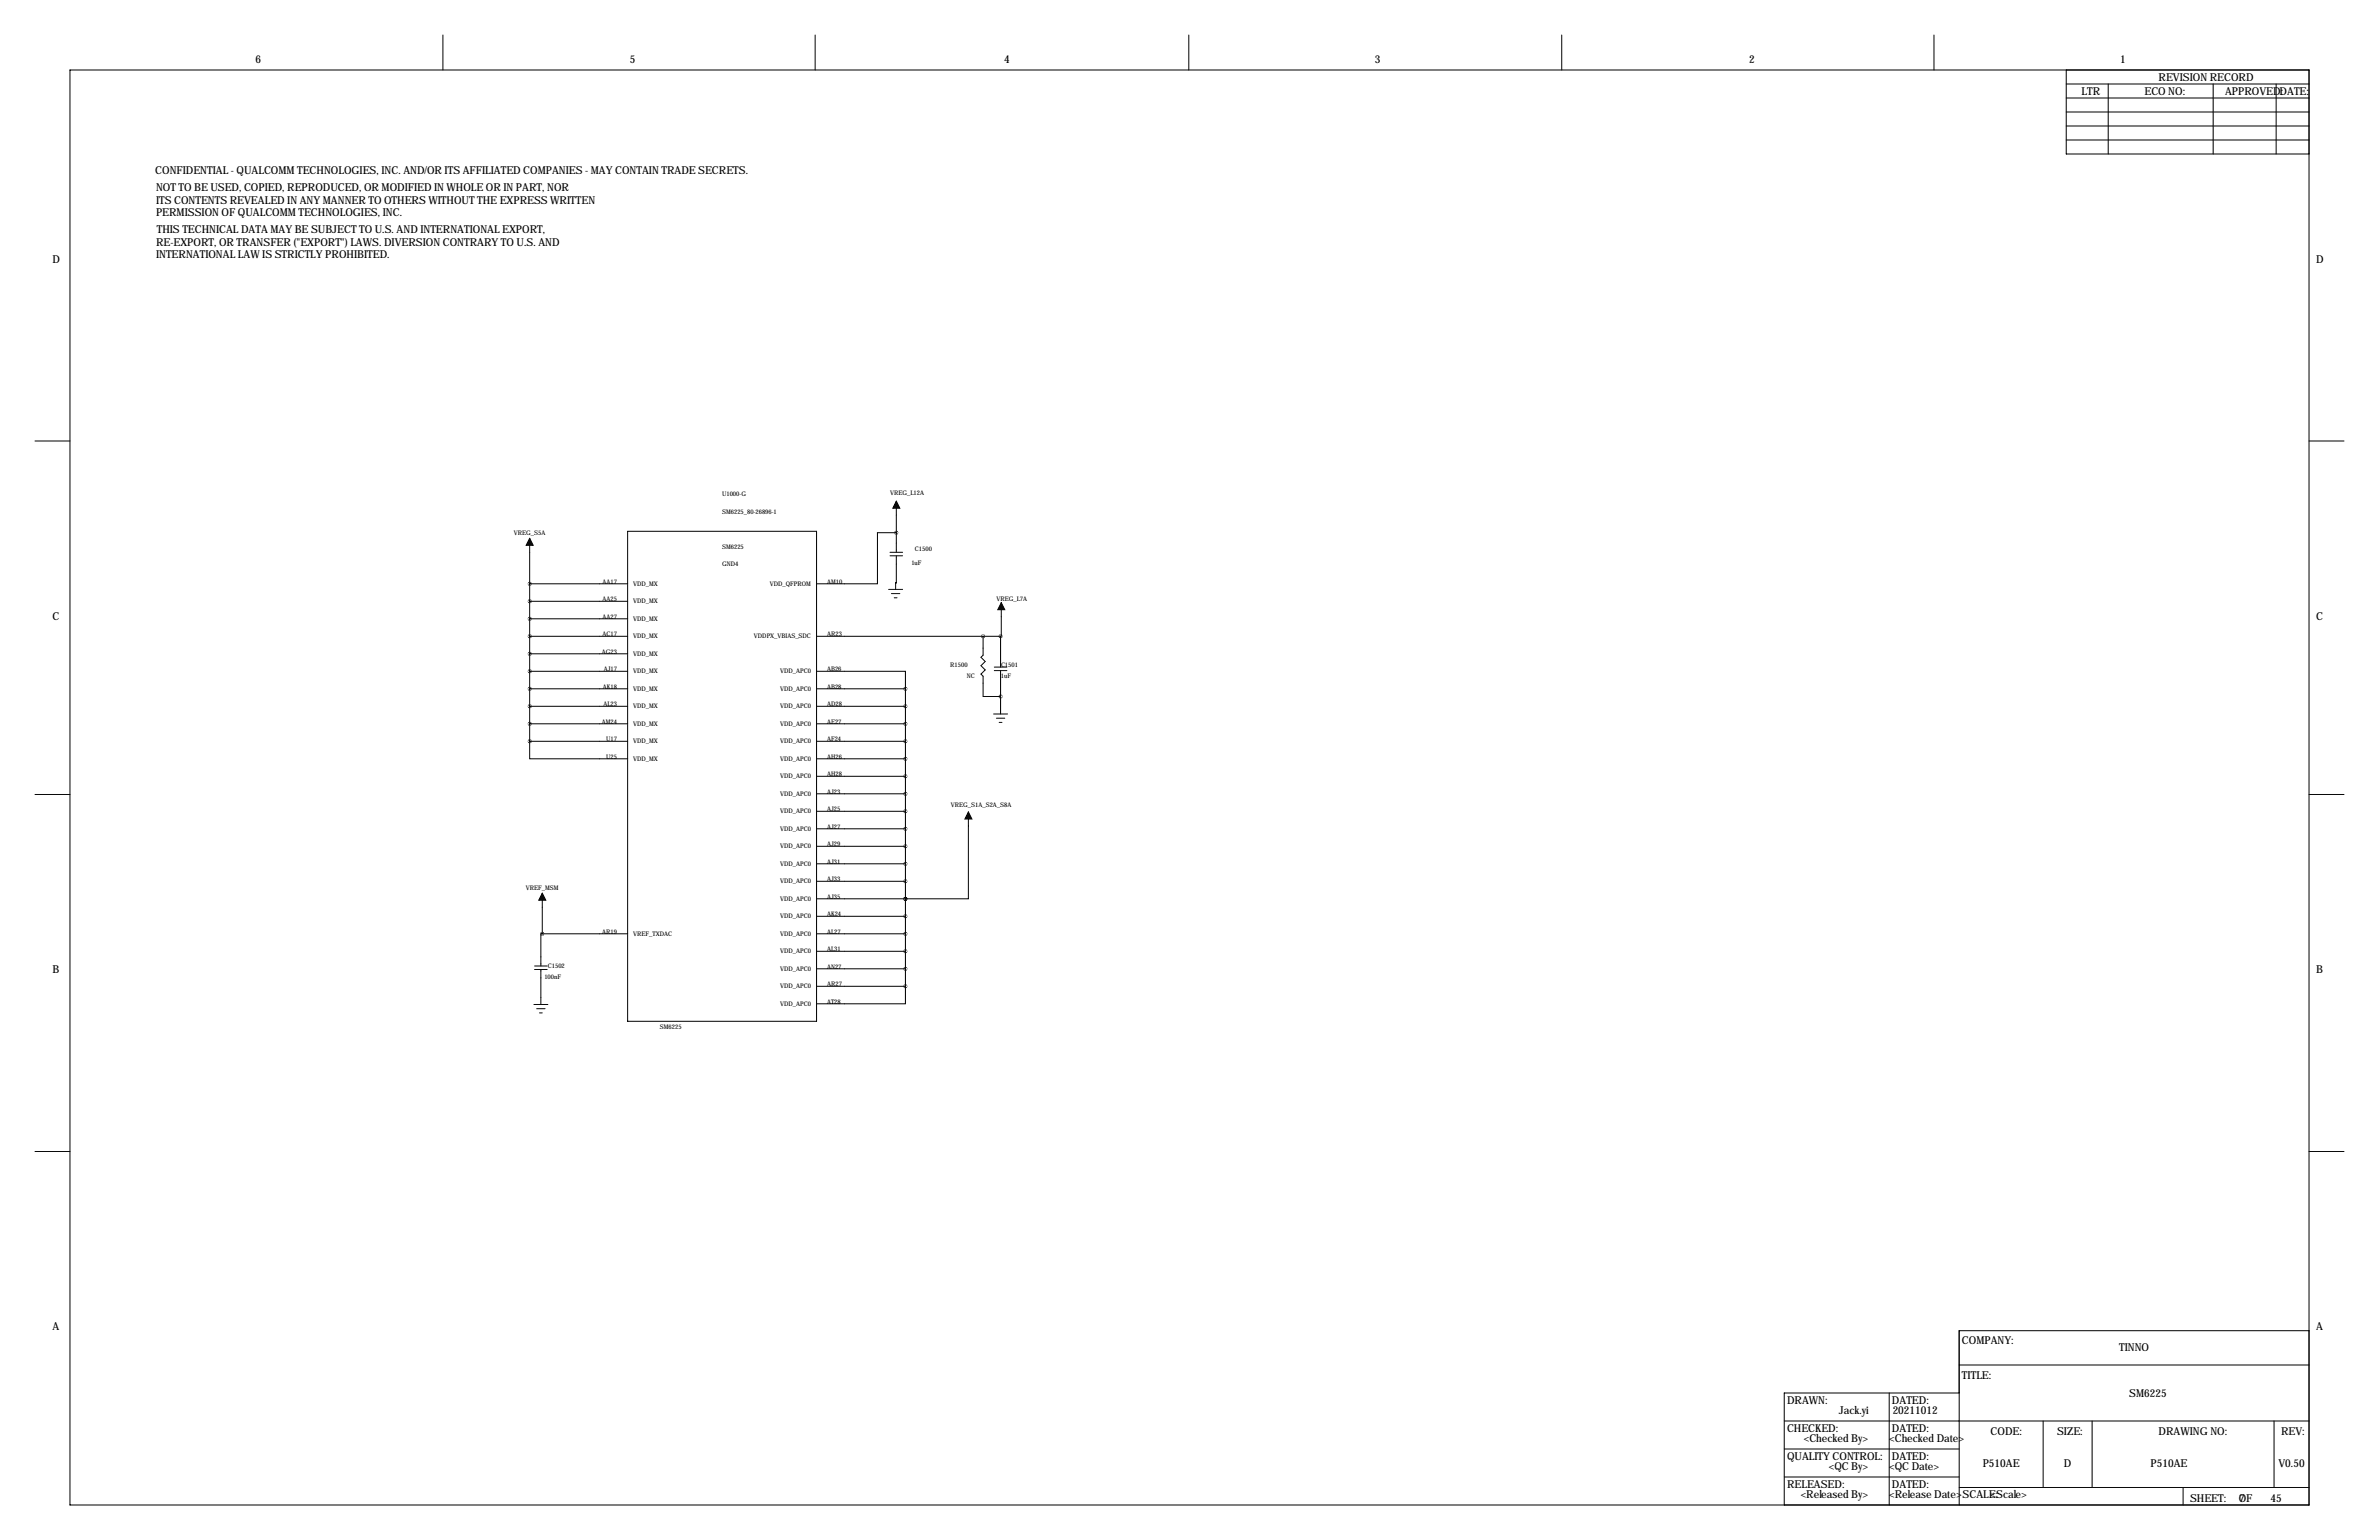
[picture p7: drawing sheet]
<svg xmlns="http://www.w3.org/2000/svg" width="864mm" height="559mm" viewBox="0 0 864 559" stroke-linecap="round" stroke-linejoin="round" font-family="sans-serif">
<defs><g id="words">
<g font-size="4">
<text x="92.7" y="22.9">6</text>
<text x="228.6" y="22.9">5</text>
<text x="364.5" y="22.9">4</text>
<text x="499.1" y="22.9">3</text>
<text x="635" y="22.9">2</text>
<text x="769.6" y="22.9">1</text>
<text x="783.6" y="29.2">REVISION RECORD</text>
<text x="755.6" y="34.3">LTR</text>
<text x="778.5" y="34.3">ECO NO:</text>
<text x="807.7" y="34.3">APPROVED:DATE:</text>
<text x="56.4" y="63.2">CONFIDENTIAL - QUALCOMM TECHNOLOGIES, INC. AND/OR ITS AFFILIATED COMPANIES - MAY CONTAIN TRADE SECRETS.</text>
<text x="56.6" y="69.3">NOT TO BE USED, COPIED, REPRODUCED, OR MODIFIED IN W</text>
<text x="165.5" y="69.3">HOLE OR IN PART, NOR</text>
<text x="56.6" y="73.9">ITS CONTENTS REVEALED IN ANY MANNER TO OTHERS W</text>
<text x="158.9" y="73.9">ITHOUT THE EXPRESS W</text>
<text x="203.2" y="73.9">RITTEN</text>
<text x="56.6" y="78.5">PERMISSION OF QUALCOMM TECHNOLOGIES, INC.</text>
<text x="56.6" y="89.2">RE-EXPORT, OR TRANSFER (&quot;EXPORT&quot;) LAW</text>
<text x="56.9" y="84.6">THIS TECHNICAL DATA MAY BE SUBJECT TO U.S. AND INTERNATIONAL EXPORT,</text>
<text x="135.1" y="89.2">S. DIVERSION CONTRARY TO U.S. AND</text>
<text x="19" y="95.3">D</text>
<text x="56.6" y="93.7">INTERNATIONAL LAWIS STRICTLY PROHIBITED.</text>
<text x="840.7" y="95.3">D</text>
<text x="19" y="224.8">C</text>
<text x="840.7" y="224.8">C</text>
<text x="19" y="353.1">B</text>
<text x="840.7" y="353.1">B</text>
<text x="19" y="482.6">A</text>
<text x="840.7" y="482.6">A</text>
<text x="712.2" y="487.7">COMPANY:</text>
<text x="769.2" y="490.3">TINNO</text>
<text x="712.2" y="500.4">TITLE:</text>
<text x="648.7" y="509.3">DRAW</text>
<text x="660.1" y="509.3">N:</text>
<text x="686.8" y="509.3">DATED:</text>
<text x="773" y="506.8">SM6225</text>
<text x="667.5" y="513.1">Jack.yi</text>
<text x="687.1" y="513.1">20211012</text>
<text x="648.7" y="519.4">CHECKED:</text>
<text x="686.8" y="519.4">DATED:</text>
<text x="722.6" y="520.7">CODE:</text>
<text x="746.8" y="520.7">SIZE:</text>
<text x="783.6" y="520.7">DRAW</text>
<text x="794.9" y="520.7">ING NO:</text>
<text x="828" y="520.7">REV:</text>
<text x="654.8" y="523.3">&lt;Checked By&gt;</text>
<text x="685.8" y="523.3">&lt;Checked Date&gt;</text>
<text x="648.7" y="529.6">QUALITY CONTROL:</text>
<text x="663.9" y="533.5">&lt;QC By&gt;</text>
<text x="685.8" y="533.5">&lt;QC Date&gt;</text>
<text x="686.8" y="529.6">DATED:</text>
<text x="719.7" y="532.2">P510AE</text>
<text x="749.2" y="532.2">D</text>
<text x="780.7" y="532.2">P510AE</text>
<text x="827.1" y="532.2">V0.50</text>
<text x="648.7" y="539.8">RELEASED:</text>
<text x="686.8" y="539.8">DATED:</text>
<text x="653.7" y="543.6">&lt;Released By&gt;</text>
<text x="685.8" y="543.6">&lt;Release Date&gt;SCALE:</text>
<text x="722.6" y="543.6">&lt;Scale&gt;</text>
<text x="795" y="544.8">SHEET:</text>
<text x="812.7" y="544.8">OF</text>
<text x="812.8" y="544.9">7</text>
<text x="824.2" y="544.9">45</text>
</g>
<g font-size="2.3">
<text x="323.1" y="179.6">VREG_L12A</text>
<text x="262.1" y="180.1">U1000-G</text>
<text x="262.1" y="186.4">SM6225_80-26896-1</text>
<text x="186.5" y="194.1">VREG_S5A</text>
<text x="262.1" y="199.1">SM6225</text>
<text x="332.1" y="199.9">C1500</text>
<text x="262.1" y="205.5">GND4</text>
<text x="330.8" y="205">1uF</text>
<text x="218.8" y="211.8">AA17</text>
<text x="229.9" y="212.6">VDD_MX</text>
<text x="279.5" y="212.6">VDD_QFPROM</text>
<text x="300.2" y="211.8">AM10</text>
<text x="218.8" y="218.2">AA25</text>
<text x="229.9" y="219">VDD_MX</text>
<text x="361.7" y="218.2">VREG_L7A</text>
<text x="218.8" y="224.5">AA27</text>
<text x="229.9" y="225.3">VDD_MX</text>
<text x="218.8" y="230.9">AC17</text>
<text x="229.9" y="231.7">VDD_MX</text>
<text x="273.7" y="231.7">VDDPX_VBIAS_SDC</text>
<text x="300.2" y="230.9">AR23</text>
<text x="218.5" y="237.2">AG23</text>
<text x="229.9" y="238">VDD_MX</text>
<text x="219.2" y="243.6">AJ17</text>
<text x="229.9" y="244.4">VDD_MX</text>
<text x="283.2" y="244.4">VDD_APC0</text>
<text x="300.2" y="243.6">AB26</text>
<text x="344.9" y="242.1">R1500</text>
<text x="350.9" y="245.9">NC</text>
<text x="363.3" y="245.9">1uF</text>
<text x="363.4" y="242.1">C1501</text>
<text x="218.9" y="249.9">AK18</text>
<text x="229.9" y="250.7">VDD_MX</text>
<text x="283.2" y="250.7">VDD_APC0</text>
<text x="300.2" y="249.9">AB28</text>
<text x="219" y="256.3">AL23</text>
<text x="229.9" y="257.1">VDD_MX</text>
<text x="283.2" y="257.1">VDD_APC0</text>
<text x="300.2" y="256.3">AD28</text>
<text x="218.5" y="262.6">AM24</text>
<text x="229.9" y="263.4">VDD_MX</text>
<text x="283.2" y="263.4">VDD_APC0</text>
<text x="300.2" y="262.6">AE27</text>
<text x="220.1" y="269">U17</text>
<text x="229.9" y="269.8">VDD_MX</text>
<text x="283.2" y="269.8">VDD_APC0</text>
<text x="300.2" y="269">AF24</text>
<text x="220.1" y="275.3">U25</text>
<text x="300.2" y="275.3">AH26</text>
<text x="229.9" y="276.1">VDD_MX</text>
<text x="283.2" y="276.1">VDD_APC0</text>
<text x="300.2" y="281.7">AH28</text>
<text x="283.2" y="282.5">VDD_APC0</text>
<text x="283.2" y="288.8">VDD_APC0</text>
<text x="300.2" y="288">AJ23</text>
<text x="345.2" y="292.9">VREG_S1A_S2A_S8A</text>
<text x="283.2" y="295.2">VDD_APC0</text>
<text x="300.2" y="294.4">AJ25</text>
<text x="283.2" y="301.5">VDD_APC0</text>
<text x="300.2" y="300.7">AJ27</text>
<text x="283.2" y="307.9">VDD_APC0</text>
<text x="300.2" y="307.1">AJ29</text>
<text x="283.2" y="314.2">VDD_APC0</text>
<text x="300.2" y="313.4">AJ31</text>
<text x="190.9" y="322.8">VREF_MSM</text>
<text x="283.2" y="320.6">VDD_APC0</text>
<text x="300.2" y="319.8">AJ33</text>
<text x="283.2" y="326.9">VDD_APC0</text>
<text x="300.2" y="326.1">AJ35</text>
<text x="283.2" y="333.3">VDD_APC0</text>
<text x="300.2" y="332.5">AK24</text>
<text x="218.6" y="338.8">AR19</text>
<text x="229.9" y="339.6">VREF_TXDAC</text>
<text x="283.2" y="339.6">VDD_APC0</text>
<text x="300.2" y="338.8">AL27</text>
<text x="283.2" y="346">VDD_APC0</text>
<text x="300.2" y="345.2">AL31</text>
<text x="198.9" y="351.3">C1502</text>
<text x="283.2" y="352.3">VDD_APC0</text>
<text x="300.2" y="351.5">AN27</text>
<text x="197.6" y="355.1">100nF</text>
<text x="283.2" y="358.7">VDD_APC0</text>
<text x="300.2" y="357.9">AR27</text>
<text x="283.2" y="365">VDD_APC0</text>
<text x="300.2" y="364.2">AT28</text>
<text x="239.5" y="373.4">SM6225</text>
</g>
</g></defs>
<g fill="none" stroke="#000" stroke-width=".36">
<path d="M160.8 12.7v12.7M295.9 12.7v12.7M431.5 12.7v12.7M566.9 12.7v12.7M702.1 12.7v12.7M25.4 25.4h812.8v520.7h-812.8zM750.1 35.6h88.1M750.1 30.5h88.1M750.1 25.4v30.5h88.1M765.3 30.5v25.4M803.4 30.5v25.4M826.3 30.5v25.4"/>
<path d="M750.1 50.8h88.1M750.1 45.7h88.1M750.1 40.6h88.1M12.7 160h12.7M838.2 160h12.7M192.3 195.3v73.7M227.8 192.8h68.6v177.8h-68.6zM325.4 193.3h-6.9v18.5h-22.1M325.4 181.9v18.5M227.8 211.8h-35.5M227.8 218.2h-35.5M322.6 213.9h5.1"/>
<path d="M323.1 200.4h4.6M323.1 201.7h4.6M323.6 215.4h3M324.6 216.9h1M325.4 201.7v9.9l-.3-.3v2.6M363.5 218.7v12.2h-.3M227.8 230.9h-35.5M227.8 224.5h-35.5M227.8 237.2h-35.5M296.4 230.9h66.8M356.9 230.9v6.8l-.8 .8 1.5 1.5-1.5 1.6 1.5 1.5-1.5 1.5 .8 .8v7.3h6.3M363.2 230.9v11.2"/>
<path d="M227.8 243.6h-35.5M227.8 249.9h-35.5M227.8 256.3h-35.5M296.4 243.6h32.3v6.3M296.4 249.9h32.3M296.4 256.3h32.3M328.7 249.9v108M360.7 259.1h5.1M360.9 242.1h4.6M360.9 243.3h4.6M363.2 243.3v15.8M192.3 269v6.3h35.5"/>
<path d="M227.8 262.6h-35.5M227.8 269h-35.5M296.4 262.6h32.3M296.4 269h32.3M296.4 275.3h32.3M361.7 260.6h3M362.7 262.1h1M12.7 288.3h12.7M296.4 281.7h32.3M296.4 288h32.3M296.4 294.4h32.3M351.5 294.6v31.5h-22.8"/>
<path d="M838.2 288.3h12.7M296.4 300.7h32.3M296.4 307.1h32.3M296.4 313.4h32.3M296.4 319.8h32.3M196.8 338.8h-.5v11.7M196.8 324.1v14.7M227.8 338.8h-31M296.4 338.8h32.3M296.4 326.1h32.3M296.4 332.5h32.3M328.7 326.1h.1"/>
<path d="M194.1 350.5h4.5M194.1 351.8h4.5M196.3 351.8v12.7M296.4 345.2h32.3M296.4 351.5h32.3M296.4 357.9h32.3M328.7 357.9v6.3h-32.3M193.8 364.5h5.1M194.8 366h3.1M195.8 367.5h1M12.7 417.8h12.7M838.2 417.8h12.7"/>
<path d="M711.2 495.3h127M838.2 482.9h-127v63.2M647.7 515.6h190.5M685.8 505.5v40.6M711.2 505.5h-63.5v40.6M741.7 515.6v24.1M759.5 515.6v24.1M825.5 515.6v24.1M647.7 535.9h63.5M647.7 525.8h63.5M711.2 539.8h127M792.5 539.8v6.3"/>
</g>
<path d="M192.3 195.3l1.2 2.6h-2.5zM325.4 181.9l1.2 2.5h-2.5zM363.5 218.7l1.2 2.5h-2.5zM351.5 294.6l1.3 2.6h-2.5zM196.8 324.1l1.3 2.5h-2.5z" fill="#000" stroke="#000" stroke-width=".36"/>
<path d="M325.3 193.3a.05 .05 0 0 0 .1 0 .05 .05 0 0 0-.1 0zM328.6 326.1a.05 .05 0 0 0 .1 0 .05 .05 0 0 0-.1 0zM328.6 319.8a.05 .05 0 0 0 .1 0 .05 .05 0 0 0-.1 0zM328.6 332.5a.05 .05 0 0 0 .1 0 .05 .05 0 0 0-.1 0zM328.6 338.8a.05 .05 0 0 0 .1 0 .05 .05 0 0 0-.1 0zM328.6 313.4a.05 .05 0 0 0 .1 0 .05 .05 0 0 0-.1 0zM328.6 307.1a.05 .05 0 0 0 .1 0 .05 .05 0 0 0-.1 0zM328.6 300.7a.05 .05 0 0 0 .1 0 .05 .05 0 0 0-.1 0zM328.6 294.4a.05 .05 0 0 0 .1 0 .05 .05 0 0 0-.1 0zM328.6 288a.05 .05 0 0 0 .1 0 .05 .05 0 0 0-.1 0zM328.6 281.7a.05 .05 0 0 0 .1 0 .05 .05 0 0 0-.1 0zM328.6 275.3a.05 .05 0 0 0 .1 0 .05 .05 0 0 0-.1 0zM328.6 269a.05 .05 0 0 0 .1 0 .05 .05 0 0 0-.1 0zM328.6 262.6a.05 .05 0 0 0 .1 0 .05 .05 0 0 0-.1 0zM328.6 256.3a.05 .05 0 0 0 .1 0 .05 .05 0 0 0-.1 0zM328.6 249.9a.05 .05 0 0 0 .1 0 .05 .05 0 0 0-.1 0zM328.6 345.2a.05 .05 0 0 0 .1 0 .05 .05 0 0 0-.1 0zM328.6 351.5a.05 .05 0 0 0 .1 0 .05 .05 0 0 0-.1 0zM328.6 357.9a.05 .05 0 0 0 .1 0 .05 .05 0 0 0-.1 0zM363.2 230.9a.05 .05 0 0 0 .1 0 .05 .05 0 0 0-.1 0zM356.8 230.9a.05 .05 0 0 0 .1 0 .05 .05 0 0 0-.1 0zM196.8 338.8a.05 .05 0 0 0 .1 0 .05 .05 0 0 0-.1 0zM192.2 211.8a.05 .05 0 0 0 .1 0 .05 .05 0 0 0-.1 0zM192.2 218.2a.05 .05 0 0 0 .1 0 .05 .05 0 0 0-.1 0zM192.2 224.5a.05 .05 0 0 0 .1 0 .05 .05 0 0 0-.1 0zM192.2 230.9a.05 .05 0 0 0 .1 0 .05 .05 0 0 0-.1 0zM192.2 237.2a.05 .05 0 0 0 .1 0 .05 .05 0 0 0-.1 0zM192.2 243.6a.05 .05 0 0 0 .1 0 .05 .05 0 0 0-.1 0zM192.2 249.9a.05 .05 0 0 0 .1 0 .05 .05 0 0 0-.1 0zM192.2 256.3a.05 .05 0 0 0 .1 0 .05 .05 0 0 0-.1 0zM192.2 262.6a.05 .05 0 0 0 .1 0 .05 .05 0 0 0-.1 0zM192.2 269a.05 .05 0 0 0 .1 0 .05 .05 0 0 0-.1 0zM328.6 326.1a.05 .05 0 0 0 .1 0 .05 .05 0 0 0-.1 0zM363.2 252.7a.05 .05 0 0 0 .1 0 .05 .05 0 0 0-.1 0z" fill="#000" stroke="#000" stroke-width="1.3"/>
<use href="#words"/>
</svg>
